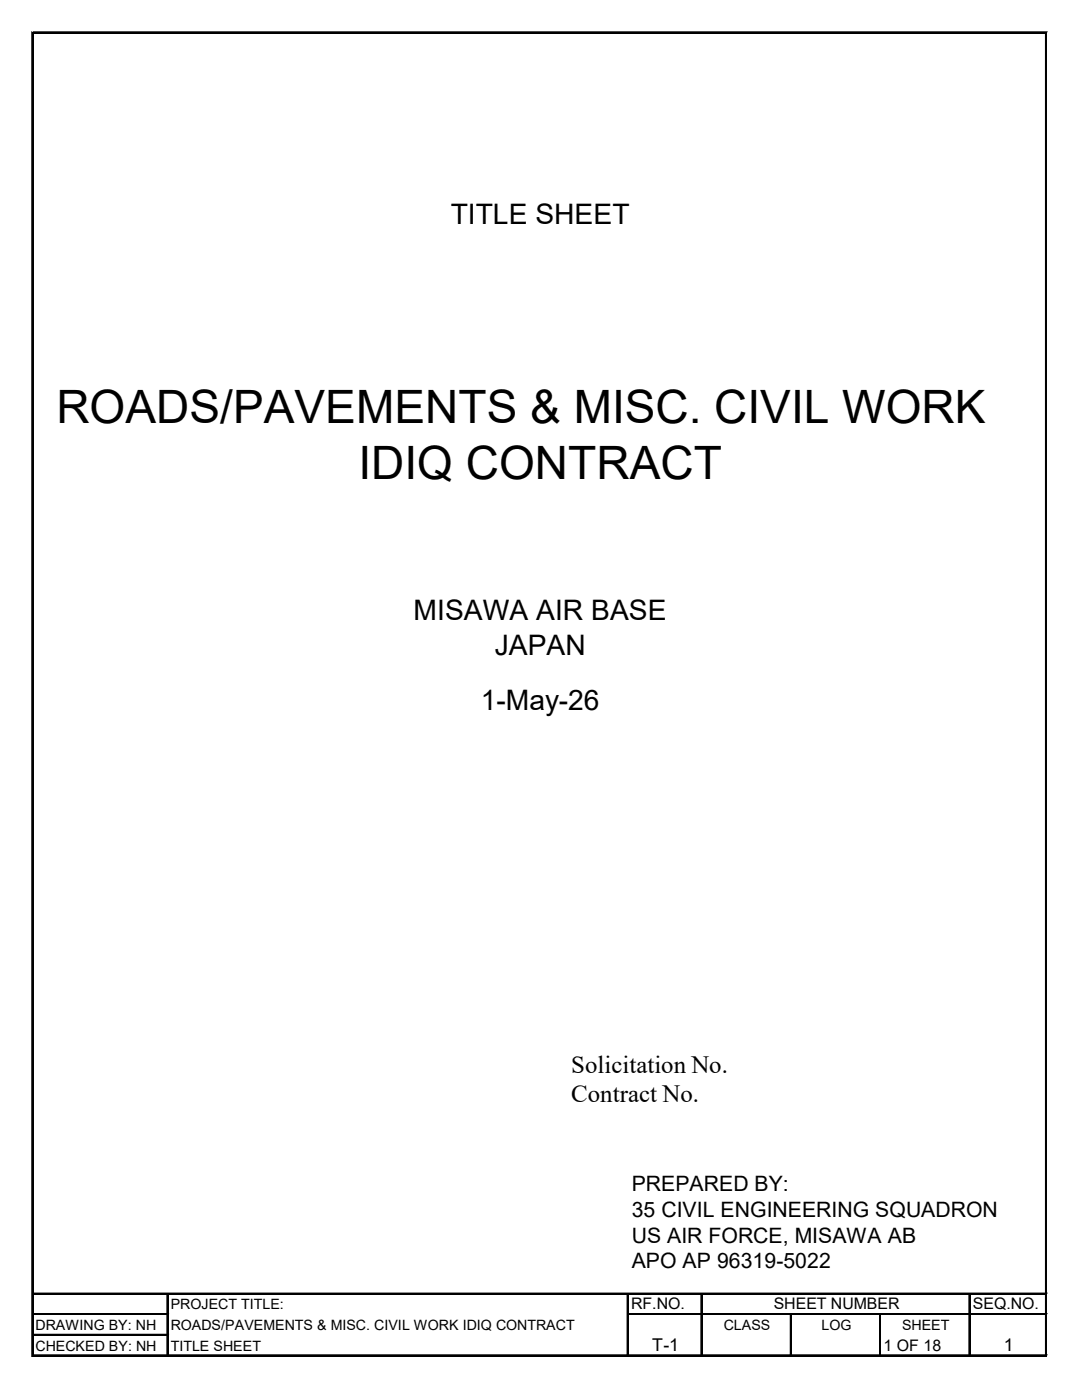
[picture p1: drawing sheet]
<svg xmlns="http://www.w3.org/2000/svg" width="216mm" height="279mm" viewBox="0 0 216 279" stroke-linecap="round" stroke-linejoin="round" font-family="sans-serif">
<defs><g id="words">
<g font-size="9.2">
<text x="11.2" y="84.3">ROADS/PAVEMENTS &amp; MISC. CIVIL WORK</text>
<text x="71.5" y="95.6">IDIQ CONTRACT</text>
</g>
<g font-size="5.6">
<text x="89.9" y="44.7">TITLE SHEET</text>
<text x="82.5" y="123.8">MISAWA AIR BASE</text>
<text x="98.7" y="130.7">JAPAN</text>
<text x="96" y="141.7">1-May-26</text>
</g>
<g font-size="5">
<text x="114" y="214.2">Solicitation No.</text>
<text x="114" y="219.9">Contract No.</text>
</g>
<g font-size="4.2">
<text x="126.1" y="237.7">PREPARED BY:</text>
<text x="126.1" y="242.9">35 CIVIL ENGINEERING SQUADRON</text>
<text x="126.1" y="248">US AIR FORCE, MISAWA AB</text>
<text x="126.1" y="253.1">APO AP 96319-5022</text>
</g>
<g font-size="3.5">
<text x="130.2" y="269.5">T-1</text>
<text x="200.3" y="269.5">1</text>
</g>
<g font-size="3.2">
<text x="125.9" y="261.3">RF.NO.</text>
<text x="154.4" y="261.3">SHEET NUMBER</text>
<text x="194.1" y="261.3">SEQ.NO.</text>
<text x="176.3" y="269.5">1 OF 18</text>
</g>
<g font-size="2.8">
<text x="34.1" y="261.3">PROJECT TITLE:</text>
<text x="7.1" y="265.4">DRAWING BY: NH</text>
<text x="7.1" y="269.5">CHECKED BY: NH</text>
<text x="34.1" y="265.4">ROADS/PAVEMENTS &amp; MISC. CIVIL WORK IDIQ CONTRACT</text>
<text x="34.1" y="269.5">TITLE SHEET</text>
<text x="144.4" y="265.4">CLASS</text>
<text x="163.9" y="265.4">LOG</text>
<text x="180" y="265.4">SHEET</text>
</g>
</g></defs>
<g fill="none" stroke="#000" stroke-width=".2">
<path d="M6.3 6.3v264.4M6.7 6.3h202.2M208.6 6.7v264M6.7 258.1h202.2M33.3 258.4v12.3M125.1 258.4v12.3M139.9 258.4v12.3M193.3 258.4v12.3M6.7 262.2h26.9M6.7 266.3h26.9M6.7 270.4h202.2M125.5 262.2h83.4"/>
<path d="M157.7 262.5v8.2M175.5 262.5v8.2"/>
</g>
<g fill="none" stroke="#000" stroke-width=".34">
<path d="M6.5 6.3v264.4M6.7 6.5h202.2M208.8 6.7v264M6.7 258.2h202.2M33.5 258.4v12.3M125.3 258.4v12.3M140 258.4v12.3M193.5 258.4v12.3M6.7 262.3h26.9M6.7 266.4h26.9M6.7 270.5h202.2M125.5 262.3h83.4"/>
<path d="M157.8 262.5v8.2M175.7 262.5v8.2"/>
</g>
<use href="#words"/>
</svg>
